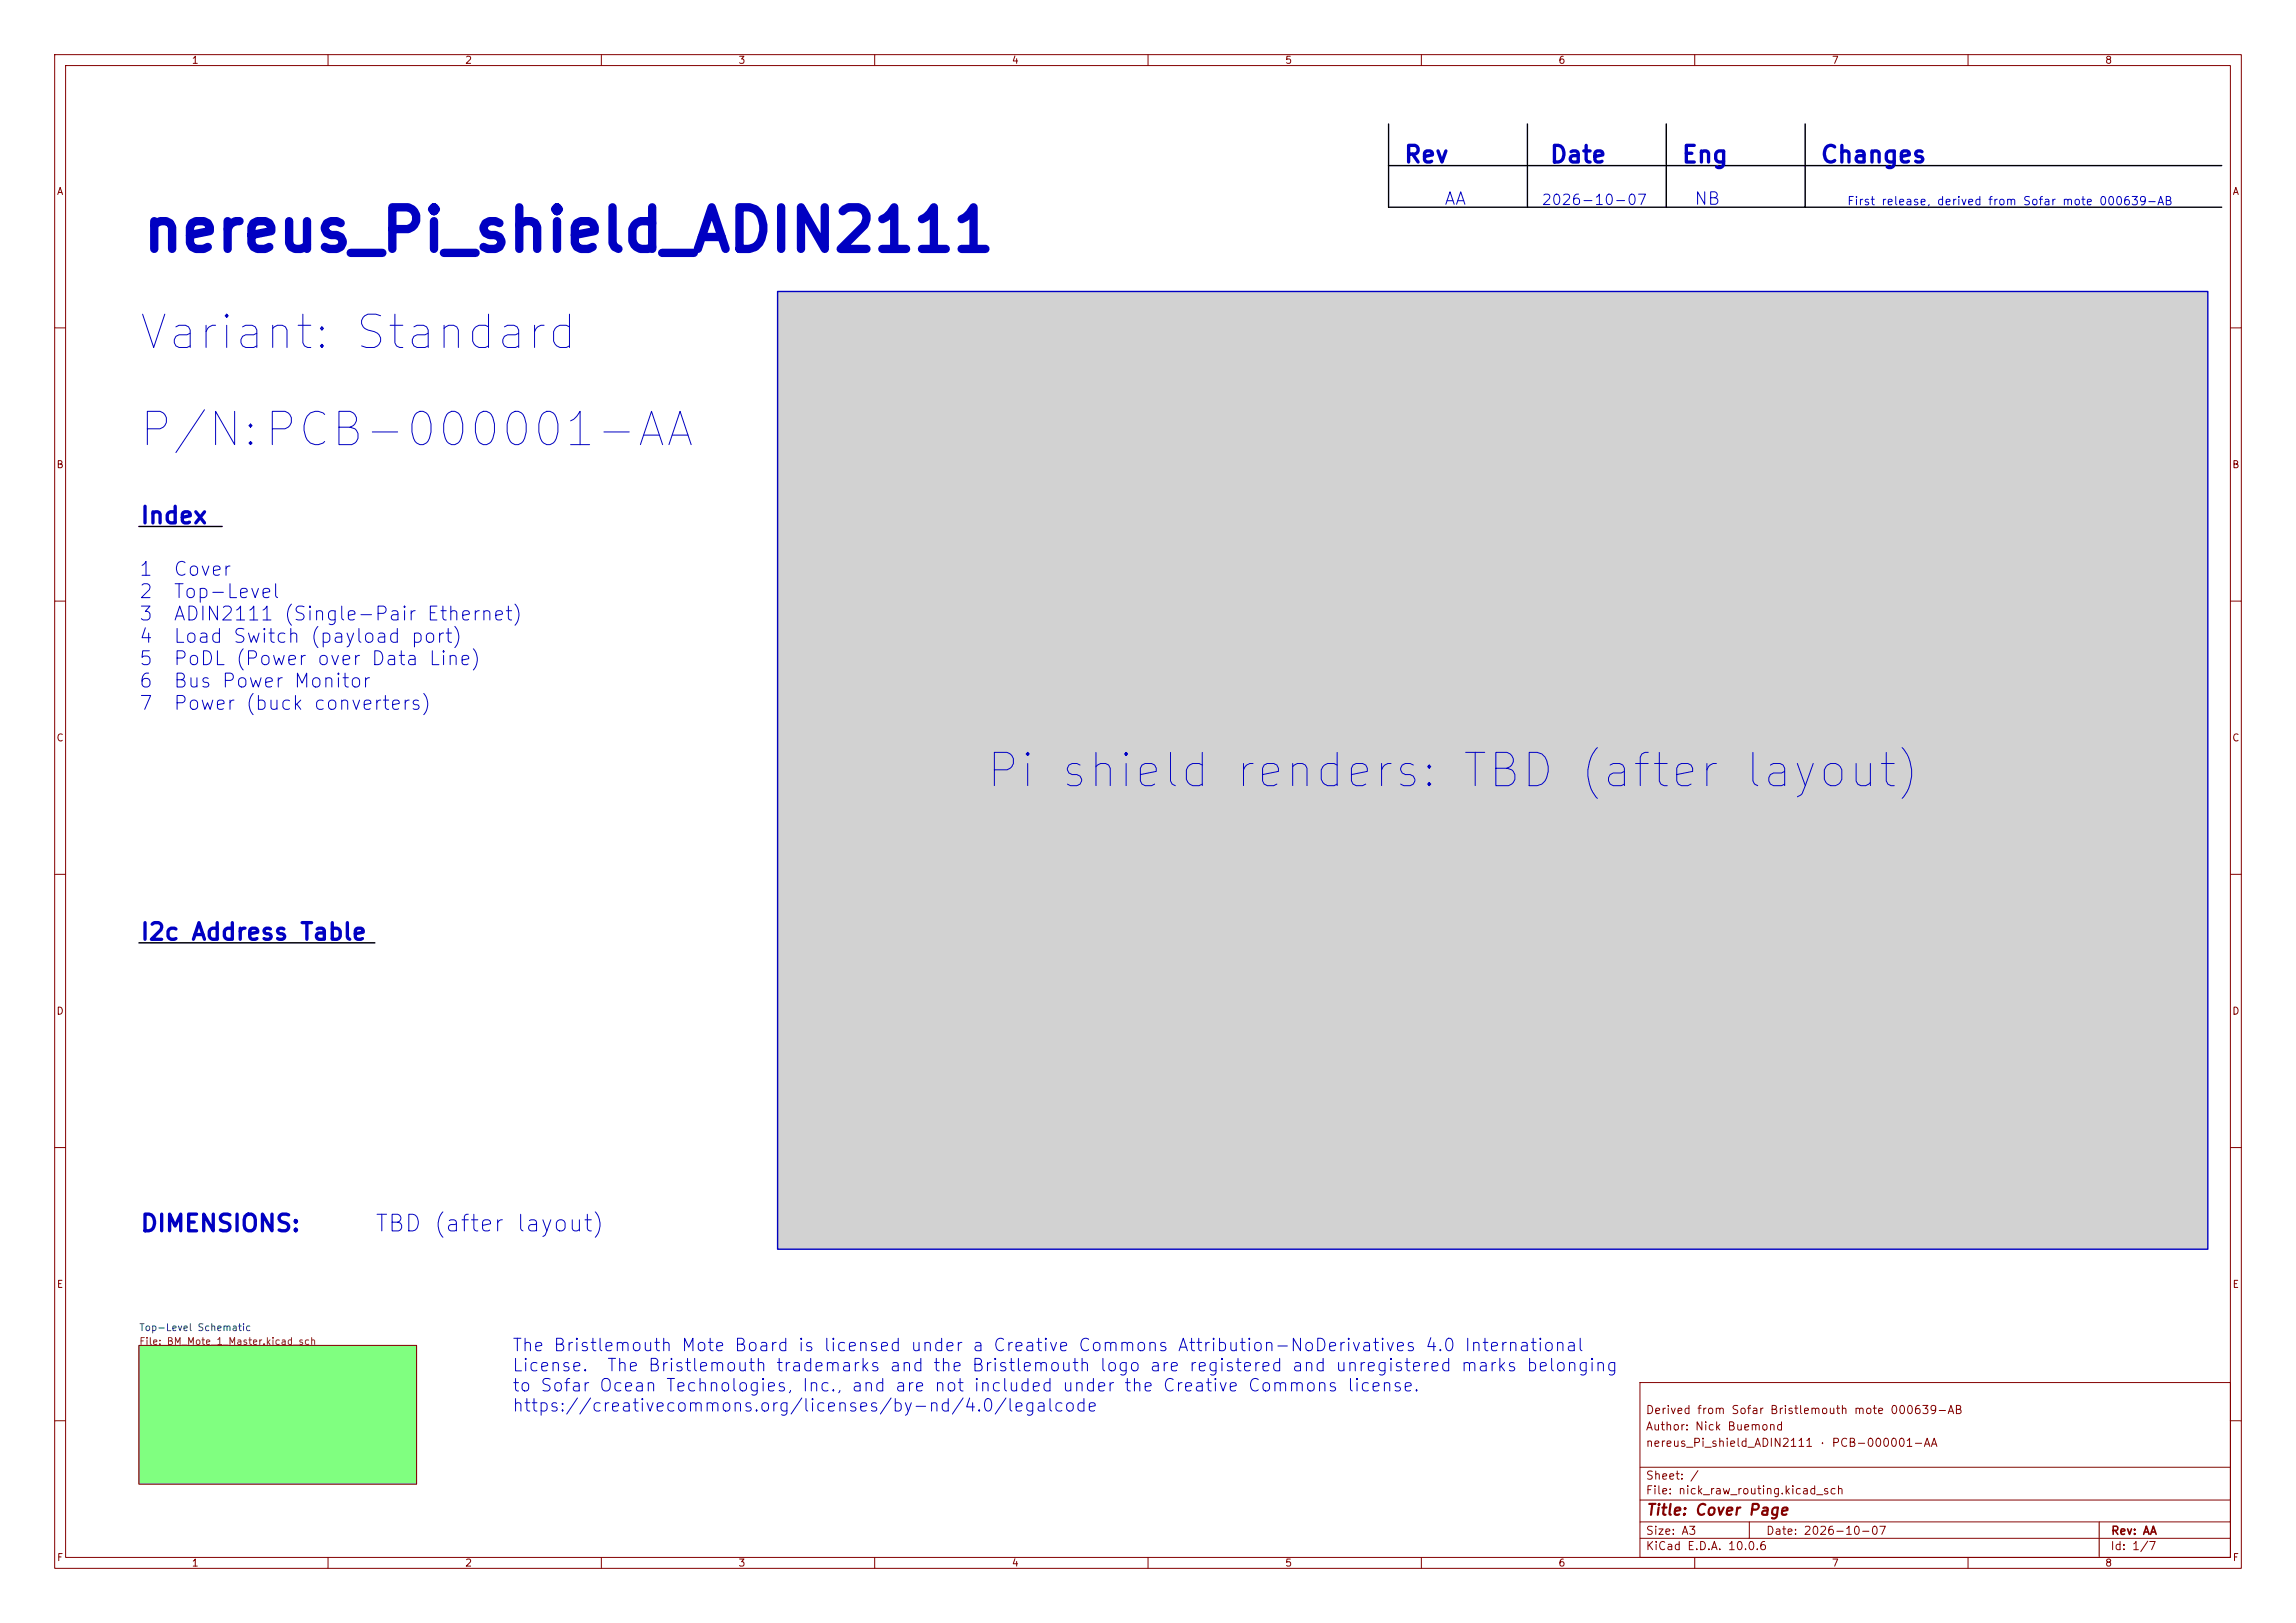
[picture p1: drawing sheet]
<svg xmlns="http://www.w3.org/2000/svg" width="420mm" height="297mm" viewBox="0 0 420 297" stroke-linecap="round" stroke-linejoin="round" font-family="sans-serif">
<defs><g id="words">
<text font-size="7.6" fill="#0000c2" x="25.6" y="47.9">nereus_Pi_shield_ADIN2111</text>
<g font-size="6.1" fill="#0000c2">
<text x="24.9" y="65.4">Variant: Standard</text>
<text x="24.9" y="83.2">P/N:PCB-000001-AA</text>
<text x="179.8" y="145.6">Pi shield renders: TBD (after layout)</text>
</g>
<g font-size="3" fill="#0000c2">
<text x="256.6" y="30.6">Rev</text>
<text x="283.3" y="30.6">Date</text>
<text x="307.4" y="30.6">Eng</text>
<text x="332.8" y="30.6">Changes</text>
<text x="25.5" y="96.6">Index</text>
<text x="25.5" y="172.8">I2c Address Table</text>
<text x="25.5" y="226.1">DIMENSIONS:</text>
<text x="68.4" y="226.2">TBD (after layout)</text>
</g>
<g font-size="2.5" fill="#0000c2">
<text x="25.2" y="106">1</text>
<text x="31.5" y="106">Cover</text>
<text x="25.2" y="110.1">2</text>
<text x="31.5" y="110.1">Top-Level</text>
<text x="25.2" y="114.2">3</text>
<text x="25.2" y="118.3">4</text>
<text x="31.5" y="114.2">ADIN2111 (Single-Pair Ethernet)</text>
<text x="31.5" y="118.3">Load Switch (payload port)</text>
<text x="25.2" y="122.4">5</text>
<text x="31.5" y="122.4">PoDL (Power over Data Line)</text>
<text x="25.2" y="126.5">6</text>
<text x="25.2" y="130.6">7</text>
<text x="31.5" y="126.5">Bus Power Monitor</text>
<text x="31.5" y="130.6">Power (buck converters)</text>
</g>
<g font-size="2.3" fill="#0000c2">
<text x="264" y="38.1">AA</text>
<text x="309.8" y="38.1">NB</text>
<text x="93.5" y="247.9">The Bristlemouth Mote Board is licensed under a Creative Commons Attribution-NoDerivatives 4.0 International</text>
<text x="93.5" y="251.6">License.</text>
<text x="110.8" y="251.6">The Bristlemouth trademarks and the Bristlemouth logo are registered and unregistered marks belonging</text>
<text x="93.5" y="255.2">to Sofar Ocean Technologies, Inc., and are not included under the Creative Commons license.</text>
<text x="93.5" y="258.9">https://creativecommons.org/licenses/by-nd/4.0/legalcode</text>
</g>
<text font-size="2" fill="#840000" x="301" y="277.8">Title: Cover Page</text>
<text font-size="1.9" fill="#0000c2" x="281.8" y="38">2026-10-07</text>
<text font-size="1.5" fill="#0000c2" x="337.8" y="37.9">First release, derived from Sofar mote 000639-AB</text>
<g font-size="1.5" fill="#840000">
<text x="300.9" y="262.1">Author: Nick Buemond</text>
<text x="300.9" y="259.1">Derived from Sofar Bristlemouth mote 000639-AB</text>
<text x="300.9" y="265.1">nereus_Pi_shield_ADIN2111 · PCB-000001-AA</text>
<text x="300.9" y="273.8">File: nick_raw_routing.kicad_sch</text>
<text x="300.9" y="271.1">Sheet: /</text>
<text x="300.9" y="281.2">Size: A3</text>
<text x="322.9" y="281.2">Date: 2026-10-07</text>
<text x="386" y="281.2">Rev: AA</text>
<text x="300.9" y="284">KiCad E.D.A. 10.0.6</text>
<text x="385.9" y="284">Id: 1/7</text>
</g>
<g font-size="1.3" fill="#840000">
<text x="35" y="12">1</text>
<text x="85" y="12">2</text>
<text x="135" y="12">3</text>
<text x="185" y="12">4</text>
<text x="235" y="12">5</text>
<text x="285" y="12">6</text>
<text x="335" y="12">7</text>
<text x="385" y="12">8</text>
<text x="10.3" y="36">A</text>
<text x="408.3" y="36">A</text>
<text x="10.2" y="86">B</text>
<text x="408.2" y="86">B</text>
<text x="10.2" y="136">C</text>
<text x="408.2" y="136">C</text>
<text x="10.2" y="186">D</text>
<text x="408.2" y="186">D</text>
<text x="10.3" y="236">E</text>
<text x="408.3" y="236">E</text>
<text x="10.3" y="286">F</text>
<text x="35" y="287">1</text>
<text x="85" y="287">2</text>
<text x="135" y="287">3</text>
<text x="185" y="287">4</text>
<text x="235" y="287">5</text>
<text x="285" y="287">6</text>
<text x="335" y="287">7</text>
<text x="385" y="287">8</text>
<text x="408.3" y="286">F</text>
</g>
<text font-size="1.3" fill="#006464" x="25.4" y="243.9">Top-Level Schematic</text>
<text font-size="1.3" fill="#725600" x="25.4" y="246.4">File: BM_Mote_1_Master.kicad_sch</text>
</g></defs>
<g fill="none" stroke="#840000" stroke-width=".18">
<path d="M10 10h400v277h-400zM12 12h396v273h-396zM60 10v2M110 10v2M160 10v2M210 10v2M260 10v2M310 10v2M360 10v2M10 60h2M408 60h2M10 110h2"/>
<path d="M408 110h2M10 160h2M408 160h2M10 210h2M408 210h2M300 253h108v32h-108zM10 260h2M300 278.5h108M300 274.5h108M300 268.5h108M320 278.5v3M384 278.5v6.5"/>
<path d="M408 260h2M60 285v2M110 285v2M160 285v2M210 285v2M260 285v2M300 281.5h108M310 285v2M360 285v2"/>
</g>
<path d="M25.4 246.2h50.8v25.4h-50.8z" fill="#80ff80" stroke="#80ff80" stroke-width=".18"/>
<path d="M142.2 53.3h261.7v175.3h-261.7z" fill="#d2d2d2"/>
<path d="M25.4 246.2h50.8v25.4h-50.8z" fill="none" stroke="#800000" stroke-width=".18"/>
<path d="M254 30.3h152.4M254 22.7v15.2h152.4M279.4 22.7v15.2M304.8 22.7v15.2M330.2 22.7v15.2M25.4 96.3h15.2M25.4 172.5h43.2" fill="none" stroke="#000" stroke-width=".25"/>
<path d="M142.2 53.3h261.7v175.3h-261.7z" fill="none" stroke="#0000c2" stroke-width=".25"/>
<use href="#words"/>
</svg>
